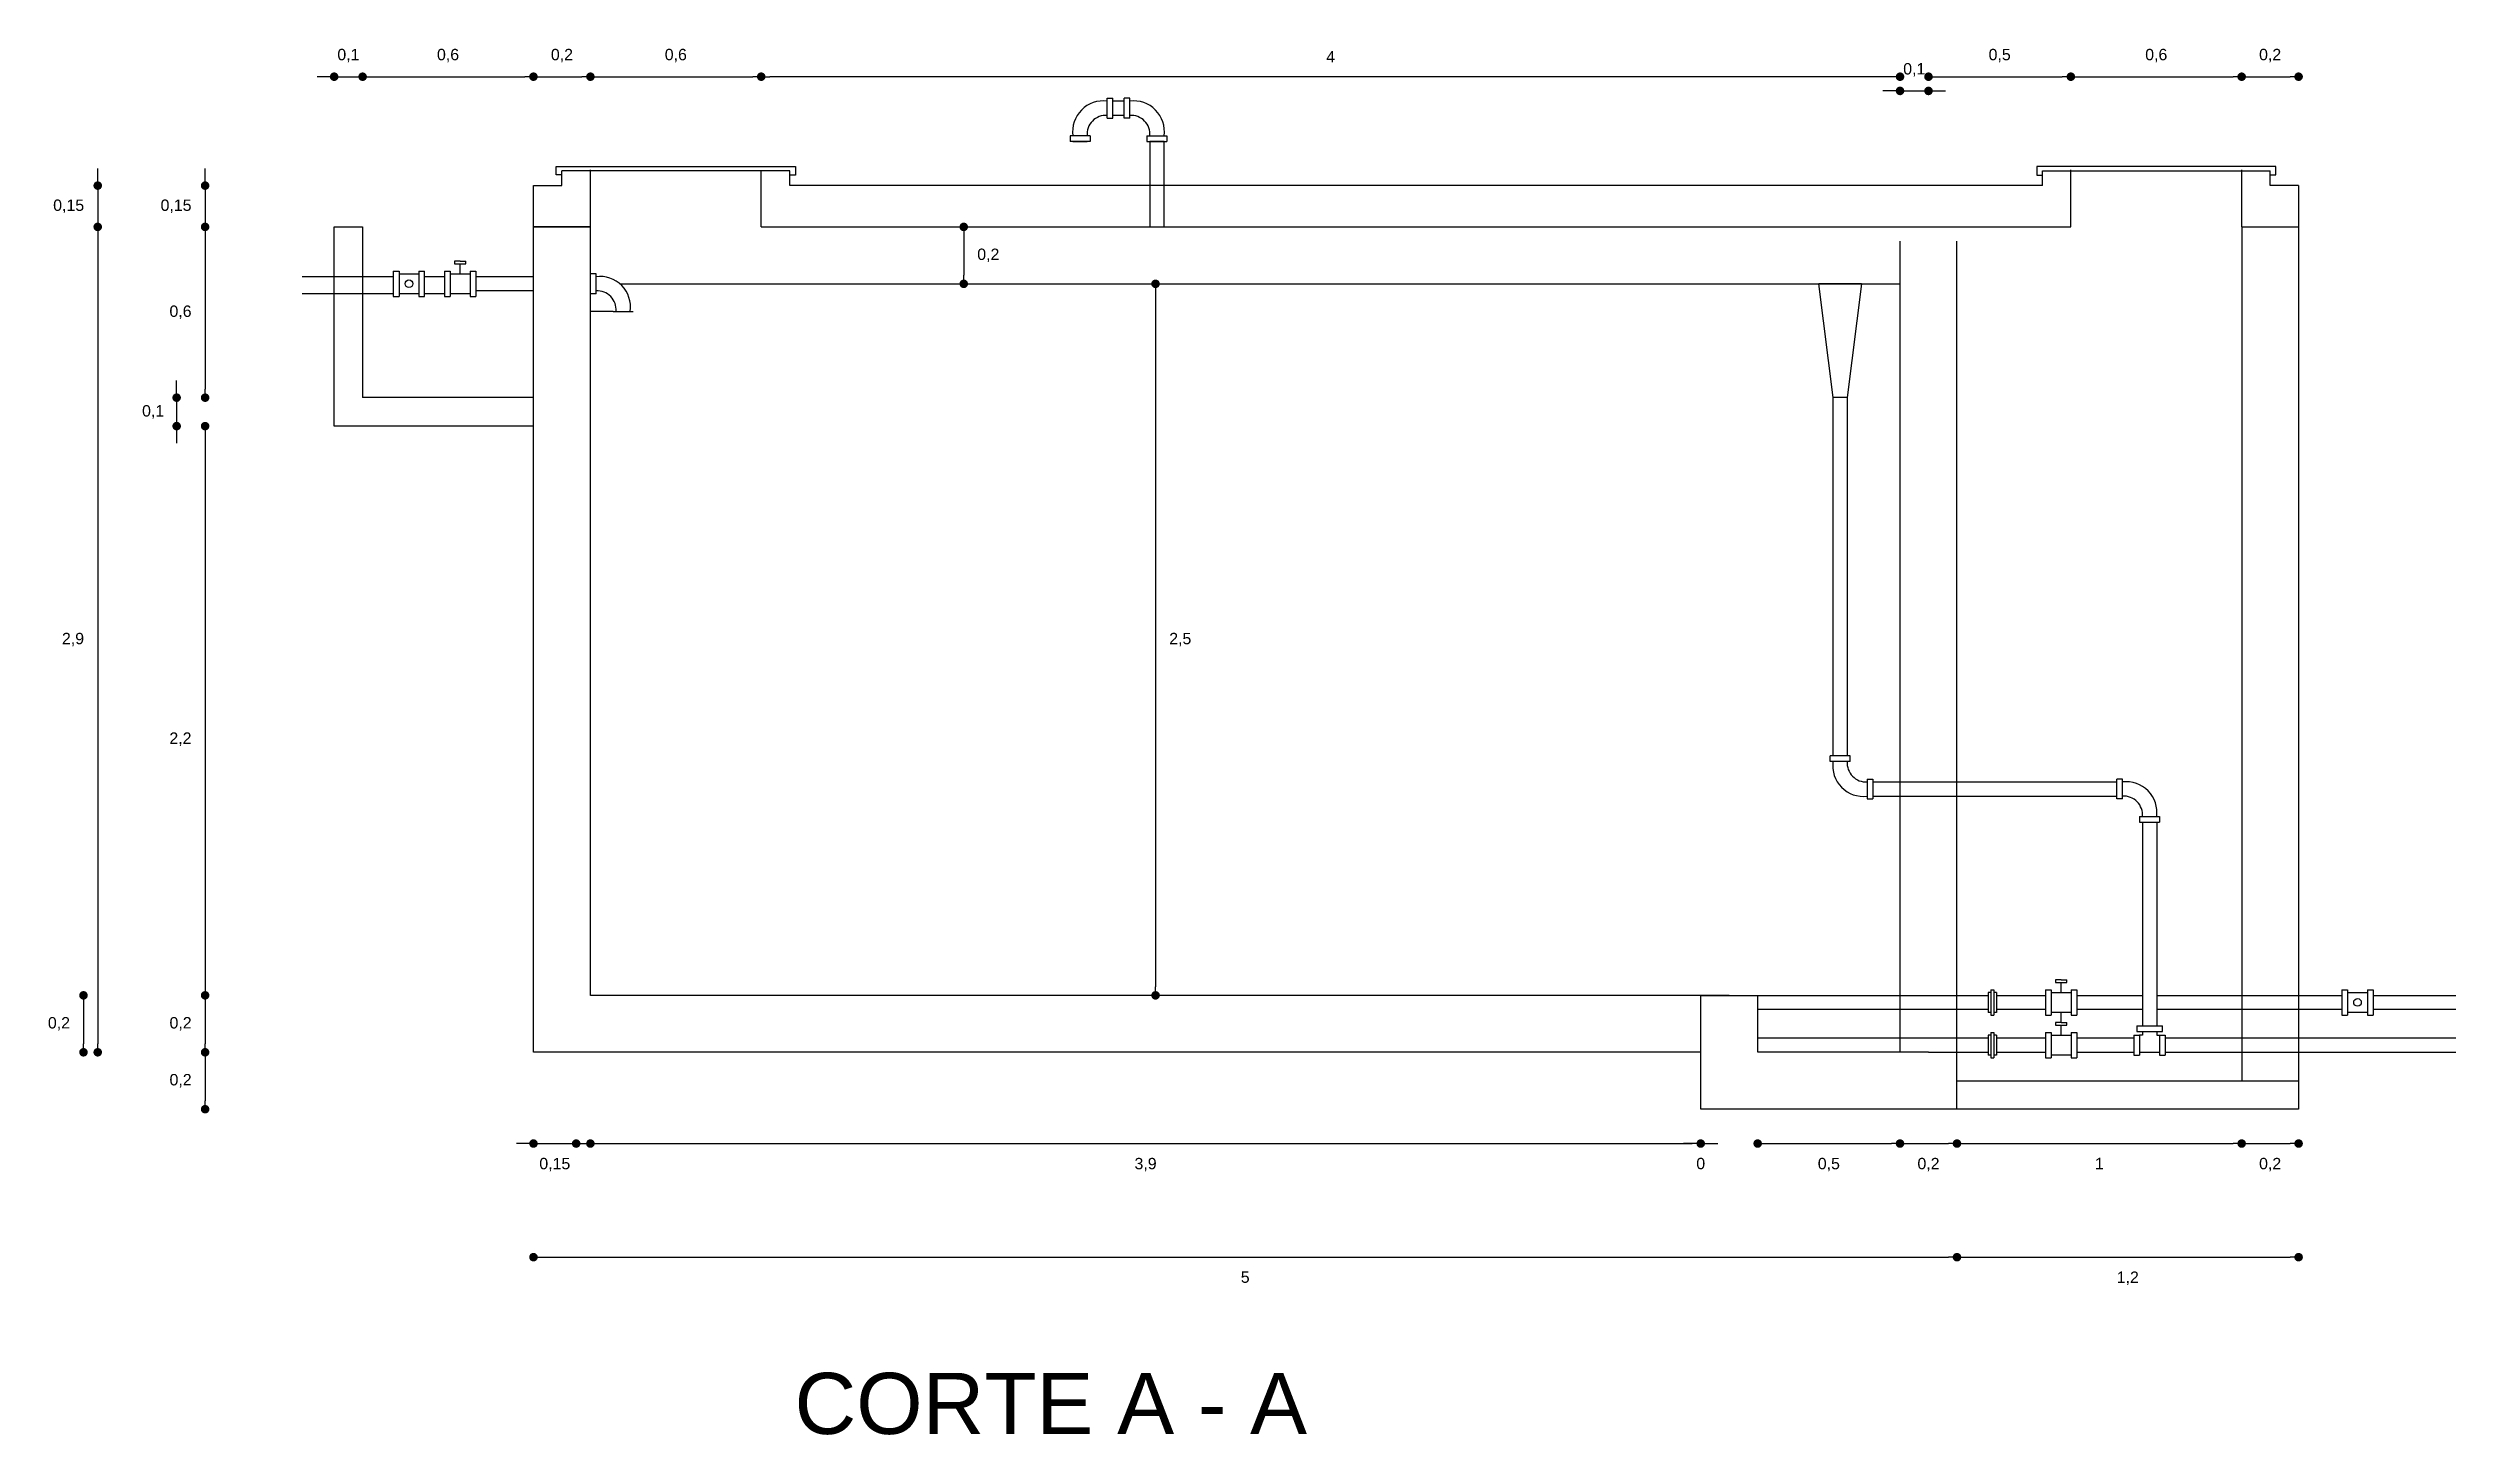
# Model space of a CAD drawing. Header units: metres. Extents: x 1704 to 4131, y 3282 to 4241.
# Drawn here: x 1884.92 to 1893.38, y 4223.12 to 4228 of the extents above; entities that cross this region are included whole.
import ezdxf

# ---------------------------------------------------------------- set-up
doc = ezdxf.new("R2010")
doc.units = ezdxf.units.M
doc.linetypes.add('ACAD_ISO02W100', pattern=[15, 12, -3])
doc.layers.add('Cotas', color=7, linetype='Continuous')
doc.layers.add('Dibujo', color=7, linetype='Continuous')
doc.styles.get("Standard").update_dxf_attribs({"font": 'arial.ttf'})
doc.dimstyles.new('Vero', dxfattribs={"dimtxt": 0.04, "dimasz": 0.03, "dimexe": 1.25, "dimexo": 0.625, "dimgap": 0.05, "dimtad": 2, "dimtih": 1, "dimtoh": 1, "dimtxsty": 'Standard', "dimblk": 'DOT', "dimcen": 0, "dimse1": 1, "dimse2": 1, "dimadec": 0, "dimazin": 0, "dimtfac": 1, "dimtix": 1, "dimtmove": 0, "dimatfit": 2, "dimfxl": 1, "dimarcsym": 2})

msp = doc.modelspace()

# ---------------------------------------------------------------- texts
at = {"layer": 'Dibujo', "linetype": 'ACAD_ISO02W100'}
msp.add_text('CORTE A - A', height=0.214783, dxfattribs=at).set_placement((1887.5411, 4223.1279))

# ---------------------------------------------------------------- blocks, each defined once
blk = doc.blocks.new('_Dot')
at = {"color": 0, "linetype": 'ByBlock', "lineweight": -2}
blk.add_line((-0.5, 0), (-1, 0), dxfattribs=at)
at = {"color": 0, "linetype": 'ByBlock', "const_width": 0.5}
blk.add_lwpolyline([(-0.25, 0, 1), (0.25, 0, 1)], format="xyb", close=True, dxfattribs=at)
blk = doc.blocks.new('*D255')
at = {"layer": 'Cotas', "color": 0, "linetype": 'ByBlock', "lineweight": -2, "transparency": 16777216}
for p, q in [((1885.8942, 4227.8967), (1885.8642, 4227.8967)), ((1885.9242, 4227.8967), (1886.0242, 4227.8967)), ((1886.0542, 4227.8967), (1886.0842, 4227.8967))]:
    blk.add_line(p, q, dxfattribs=at)
at = {"layer": 'Defpoints', "color": 0, "linetype": 'ByBlock', "transparency": 16777216}
for p in [(1886.0242, 4227.8967), (1885.9242, 4227.369), (1886.0242, 4227.369)]:
    blk.add_point(p, dxfattribs=at)
at = {"layer": 'Cotas', "color": 0, "linetype": 'ByBlock', "lineweight": -2, "transparency": 16777216, "xscale": 0.03, "yscale": 0.03, "zscale": 0.03}
blk.add_blockref('_Dot', (1885.9242, 4227.8967), dxfattribs=at)
at = {"layer": 'Cotas', "color": 0, "linetype": 'ByBlock', "lineweight": -2, "transparency": 16777216, "xscale": 0.03, "yscale": 0.03, "zscale": 0.03, "rotation": 180}
blk.add_blockref('_Dot', (1886.0242, 4227.8967), dxfattribs=at)
at = {"layer": 'Cotas', "color": 0, "linetype": 'ByBlock', "transparency": 16777216, "insert": (1885.9742, 4227.9708), "char_height": 0.04, "attachment_point": 5}
blk.add_mtext('0,1', dxfattribs=at)
blk = doc.blocks.new('*D256')
at = {"layer": 'Cotas', "color": 0, "linetype": 'ByBlock', "lineweight": -2, "transparency": 16777216}
blk.add_line((1886.0542, 4227.8967), (1886.5942, 4227.8967), dxfattribs=at)
at = {"layer": 'Defpoints', "color": 0, "linetype": 'ByBlock', "transparency": 16777216}
for p in [(1886.6242, 4227.8967), (1886.0242, 4226.769), (1886.6242, 4226.769)]:
    blk.add_point(p, dxfattribs=at)
at = {"layer": 'Cotas', "color": 0, "linetype": 'ByBlock', "lineweight": -2, "transparency": 16777216, "xscale": 0.03, "yscale": 0.03, "zscale": 0.03, "rotation": 180}
blk.add_blockref('_Dot', (1886.0242, 4227.8967), dxfattribs=at)
at = {"layer": 'Cotas', "color": 0, "linetype": 'ByBlock', "lineweight": -2, "transparency": 16777216, "xscale": 0.03, "yscale": 0.03, "zscale": 0.03}
blk.add_blockref('_Dot', (1886.6242, 4227.8967), dxfattribs=at)
at = {"layer": 'Cotas', "color": 0, "linetype": 'ByBlock', "transparency": 16777216, "insert": (1886.3242, 4227.9708), "char_height": 0.04, "attachment_point": 5}
blk.add_mtext('0,6', dxfattribs=at)
blk = doc.blocks.new('*D257')
at = {"layer": 'Cotas', "color": 0, "linetype": 'ByBlock', "lineweight": -2, "transparency": 16777216}
blk.add_line((1886.6542, 4227.8967), (1886.7942, 4227.8967), dxfattribs=at)
at = {"layer": 'Defpoints', "color": 0, "linetype": 'ByBlock', "transparency": 16777216}
for p in [(1886.8242, 4227.8967), (1886.6242, 4227.369), (1886.8242, 4227.369)]:
    blk.add_point(p, dxfattribs=at)
at = {"layer": 'Cotas', "color": 0, "linetype": 'ByBlock', "lineweight": -2, "transparency": 16777216, "xscale": 0.03, "yscale": 0.03, "zscale": 0.03, "rotation": 180}
blk.add_blockref('_Dot', (1886.6242, 4227.8967), dxfattribs=at)
at = {"layer": 'Cotas', "color": 0, "linetype": 'ByBlock', "lineweight": -2, "transparency": 16777216, "xscale": 0.03, "yscale": 0.03, "zscale": 0.03}
blk.add_blockref('_Dot', (1886.8242, 4227.8967), dxfattribs=at)
at = {"layer": 'Cotas', "color": 0, "linetype": 'ByBlock', "transparency": 16777216, "insert": (1886.7242, 4227.9708), "char_height": 0.04, "attachment_point": 5}
blk.add_mtext('0,2', dxfattribs=at)
blk = doc.blocks.new('*D258')
at = {"layer": 'Cotas', "color": 0, "linetype": 'ByBlock', "lineweight": -2, "transparency": 16777216}
blk.add_line((1886.8542, 4227.8967), (1887.3942, 4227.8967), dxfattribs=at)
at = {"layer": 'Defpoints', "color": 0, "linetype": 'ByBlock', "transparency": 16777216}
for p in [(1887.4242, 4227.8967), (1886.8242, 4227.369), (1887.4242, 4227.369)]:
    blk.add_point(p, dxfattribs=at)
at = {"layer": 'Cotas', "color": 0, "linetype": 'ByBlock', "lineweight": -2, "transparency": 16777216, "xscale": 0.03, "yscale": 0.03, "zscale": 0.03, "rotation": 180}
blk.add_blockref('_Dot', (1886.8242, 4227.8967), dxfattribs=at)
at = {"layer": 'Cotas', "color": 0, "linetype": 'ByBlock', "lineweight": -2, "transparency": 16777216, "xscale": 0.03, "yscale": 0.03, "zscale": 0.03}
blk.add_blockref('_Dot', (1887.4242, 4227.8967), dxfattribs=at)
at = {"layer": 'Cotas', "color": 0, "linetype": 'ByBlock', "transparency": 16777216, "insert": (1887.1242, 4227.9708), "char_height": 0.04, "attachment_point": 5}
blk.add_mtext('0,6', dxfattribs=at)
blk = doc.blocks.new('*D259')
at = {"layer": 'Cotas', "color": 0, "linetype": 'ByBlock', "lineweight": -2, "transparency": 16777216}
blk.add_line((1891.3942, 4227.8967), (1887.4542, 4227.8967), dxfattribs=at)
at = {"layer": 'Defpoints', "color": 0, "linetype": 'ByBlock', "transparency": 16777216}
for p in [(1887.4242, 4227.8967), (1887.4242, 4227.369), (1891.4242, 4227.169)]:
    blk.add_point(p, dxfattribs=at)
at = {"layer": 'Cotas', "color": 0, "linetype": 'ByBlock', "lineweight": -2, "transparency": 16777216, "xscale": 0.03, "yscale": 0.03, "zscale": 0.03, "rotation": 180}
blk.add_blockref('_Dot', (1887.4242, 4227.8967), dxfattribs=at)
at = {"layer": 'Cotas', "color": 0, "linetype": 'ByBlock', "lineweight": -2, "transparency": 16777216, "xscale": 0.03, "yscale": 0.03, "zscale": 0.03}
blk.add_blockref('_Dot', (1891.4242, 4227.8967), dxfattribs=at)
at = {"layer": 'Cotas', "color": 0, "linetype": 'ByBlock', "transparency": 16777216, "insert": (1889.4242, 4227.9667), "char_height": 0.04, "attachment_point": 5}
blk.add_mtext('4', dxfattribs=at)
blk = doc.blocks.new('*D260')
at = {"layer": 'Cotas', "color": 0, "linetype": 'ByBlock', "lineweight": -2, "transparency": 16777216}
for p, q in [((1891.3942, 4227.8467), (1891.3642, 4227.8467)), ((1891.4242, 4227.8467), (1891.5242, 4227.8467)), ((1891.5542, 4227.8467), (1891.5842, 4227.8467))]:
    blk.add_line(p, q, dxfattribs=at)
at = {"layer": 'Defpoints', "color": 0, "linetype": 'ByBlock', "transparency": 16777216}
for p in [(1891.5242, 4227.8467), (1891.4242, 4227.319), (1891.5242, 4227.319)]:
    blk.add_point(p, dxfattribs=at)
at = {"layer": 'Cotas', "color": 0, "linetype": 'ByBlock', "lineweight": -2, "transparency": 16777216, "xscale": 0.03, "yscale": 0.03, "zscale": 0.03}
blk.add_blockref('_Dot', (1891.4242, 4227.8467), dxfattribs=at)
at = {"layer": 'Cotas', "color": 0, "linetype": 'ByBlock', "lineweight": -2, "transparency": 16777216, "xscale": 0.03, "yscale": 0.03, "zscale": 0.03, "rotation": 180}
blk.add_blockref('_Dot', (1891.5242, 4227.8467), dxfattribs=at)
at = {"layer": 'Cotas', "color": 0, "linetype": 'ByBlock', "transparency": 16777216, "insert": (1891.4742, 4227.9208), "char_height": 0.04, "attachment_point": 5}
blk.add_mtext('0,1', dxfattribs=at)
blk = doc.blocks.new('*D261')
at = {"layer": 'Cotas', "color": 0, "linetype": 'ByBlock', "lineweight": -2, "transparency": 16777216}
blk.add_line((1891.5542, 4227.8967), (1891.9942, 4227.8967), dxfattribs=at)
at = {"layer": 'Defpoints', "color": 0, "linetype": 'ByBlock', "transparency": 16777216}
for p in [(1892.0242, 4227.8967), (1892.0242, 4227.369), (1891.5242, 4227.319)]:
    blk.add_point(p, dxfattribs=at)
at = {"layer": 'Cotas', "color": 0, "linetype": 'ByBlock', "lineweight": -2, "transparency": 16777216, "xscale": 0.03, "yscale": 0.03, "zscale": 0.03, "rotation": 180}
blk.add_blockref('_Dot', (1891.5242, 4227.8967), dxfattribs=at)
at = {"layer": 'Cotas', "color": 0, "linetype": 'ByBlock', "lineweight": -2, "transparency": 16777216, "xscale": 0.03, "yscale": 0.03, "zscale": 0.03}
blk.add_blockref('_Dot', (1892.0242, 4227.8967), dxfattribs=at)
at = {"layer": 'Cotas', "color": 0, "linetype": 'ByBlock', "transparency": 16777216, "insert": (1891.7742, 4227.9708), "char_height": 0.04, "attachment_point": 5}
blk.add_mtext('0,5', dxfattribs=at)
blk = doc.blocks.new('*D262')
at = {"layer": 'Cotas', "color": 0, "linetype": 'ByBlock', "lineweight": -2, "transparency": 16777216}
blk.add_line((1892.0542, 4227.8967), (1892.5942, 4227.8967), dxfattribs=at)
at = {"layer": 'Defpoints', "color": 0, "linetype": 'ByBlock', "transparency": 16777216}
for p in [(1892.6242, 4227.8967), (1892.0242, 4227.569), (1892.6242, 4227.5658)]:
    blk.add_point(p, dxfattribs=at)
at = {"layer": 'Cotas', "color": 0, "linetype": 'ByBlock', "lineweight": -2, "transparency": 16777216, "xscale": 0.03, "yscale": 0.03, "zscale": 0.03, "rotation": 180}
blk.add_blockref('_Dot', (1892.0242, 4227.8967), dxfattribs=at)
at = {"layer": 'Cotas', "color": 0, "linetype": 'ByBlock', "lineweight": -2, "transparency": 16777216, "xscale": 0.03, "yscale": 0.03, "zscale": 0.03}
blk.add_blockref('_Dot', (1892.6242, 4227.8967), dxfattribs=at)
at = {"layer": 'Cotas', "color": 0, "linetype": 'ByBlock', "transparency": 16777216, "insert": (1892.3242, 4227.9708), "char_height": 0.04, "attachment_point": 5}
blk.add_mtext('0,6', dxfattribs=at)
blk = doc.blocks.new('*D263')
at = {"layer": 'Cotas', "color": 0, "linetype": 'ByBlock', "lineweight": -2, "transparency": 16777216}
blk.add_line((1892.6542, 4227.8967), (1892.7942, 4227.8967), dxfattribs=at)
at = {"layer": 'Defpoints', "color": 0, "linetype": 'ByBlock', "transparency": 16777216}
for p in [(1892.8242, 4227.8967), (1892.6242, 4227.369), (1892.8242, 4227.369)]:
    blk.add_point(p, dxfattribs=at)
at = {"layer": 'Cotas', "color": 0, "linetype": 'ByBlock', "lineweight": -2, "transparency": 16777216, "xscale": 0.03, "yscale": 0.03, "zscale": 0.03, "rotation": 180}
blk.add_blockref('_Dot', (1892.6242, 4227.8967), dxfattribs=at)
at = {"layer": 'Cotas', "color": 0, "linetype": 'ByBlock', "lineweight": -2, "transparency": 16777216, "xscale": 0.03, "yscale": 0.03, "zscale": 0.03}
blk.add_blockref('_Dot', (1892.8242, 4227.8967), dxfattribs=at)
at = {"layer": 'Cotas', "color": 0, "linetype": 'ByBlock', "transparency": 16777216, "insert": (1892.7242, 4227.9708), "char_height": 0.04, "attachment_point": 5}
blk.add_mtext('0,2', dxfattribs=at)
blk = doc.blocks.new('*D264')
at = {"layer": 'Cotas', "color": 0, "linetype": 'ByBlock', "lineweight": -2, "transparency": 16777216}
blk.add_line((1888.1356, 4227.339), (1888.1356, 4227.199), dxfattribs=at)
at = {"layer": 'Defpoints', "color": 0, "linetype": 'ByBlock', "transparency": 16777216}
for p in [(1887.4242, 4227.369), (1886.9276, 4227.169), (1888.1356, 4227.169)]:
    blk.add_point(p, dxfattribs=at)
at = {"layer": 'Cotas', "color": 0, "linetype": 'ByBlock', "lineweight": -2, "transparency": 16777216, "xscale": 0.03, "yscale": 0.03, "zscale": 0.03}
for p, rotation in [((1888.1356, 4227.369), 90), ((1888.1356, 4227.169), 270)]:
    blk.add_blockref('_Dot', p, dxfattribs=dict(at, rotation=rotation))
at = {"layer": 'Cotas', "color": 0, "linetype": 'ByBlock', "transparency": 16777216, "insert": (1888.2218, 4227.269), "char_height": 0.04, "attachment_point": 5}
blk.add_mtext('0,2', dxfattribs=at)
blk = doc.blocks.new('*D265')
at = {"layer": 'Cotas', "color": 0, "linetype": 'ByBlock', "lineweight": -2, "transparency": 16777216}
blk.add_line((1888.8092, 4227.139), (1888.8092, 4224.699), dxfattribs=at)
at = {"layer": 'Defpoints', "color": 0, "linetype": 'ByBlock', "transparency": 16777216}
for p in [(1888.1431, 4227.169), (1888.8092, 4224.669), (1888.8242, 4224.669)]:
    blk.add_point(p, dxfattribs=at)
at = {"layer": 'Cotas', "color": 0, "linetype": 'ByBlock', "lineweight": -2, "transparency": 16777216, "xscale": 0.03, "yscale": 0.03, "zscale": 0.03}
for p, rotation in [((1888.8092, 4227.169), 90), ((1888.8092, 4224.669), 270)]:
    blk.add_blockref('_Dot', p, dxfattribs=dict(at, rotation=rotation))
at = {"layer": 'Cotas', "color": 0, "linetype": 'ByBlock', "transparency": 16777216, "insert": (1888.8961, 4225.919), "char_height": 0.04, "attachment_point": 5}
blk.add_mtext('2,5', dxfattribs=at)
blk = doc.blocks.new('*D266')
at = {"layer": 'Cotas', "color": 0, "linetype": 'ByBlock', "lineweight": -2, "transparency": 16777216}
for p, q in [((1885.4709, 4227.544), (1885.4709, 4227.574)), ((1885.4709, 4227.514), (1885.4709, 4227.369)), ((1885.4709, 4227.339), (1885.4709, 4227.309))]:
    blk.add_line(p, q, dxfattribs=at)
at = {"layer": 'Defpoints', "color": 0, "linetype": 'ByBlock', "transparency": 16777216}
for p in [(1886.6242, 4227.514), (1885.4709, 4227.369), (1886.6242, 4227.369)]:
    blk.add_point(p, dxfattribs=at)
at = {"layer": 'Cotas', "color": 0, "linetype": 'ByBlock', "lineweight": -2, "transparency": 16777216, "xscale": 0.03, "yscale": 0.03, "zscale": 0.03}
for p, rotation in [((1885.4709, 4227.514), 270), ((1885.4709, 4227.369), 90)]:
    blk.add_blockref('_Dot', p, dxfattribs=dict(at, rotation=rotation))
at = {"layer": 'Cotas', "color": 0, "linetype": 'ByBlock', "transparency": 16777216, "insert": (1885.3688, 4227.4415), "char_height": 0.04, "attachment_point": 5}
blk.add_mtext('0,15', dxfattribs=at)
blk = doc.blocks.new('*D267')
at = {"layer": 'Cotas', "color": 0, "linetype": 'ByBlock', "lineweight": -2, "transparency": 16777216}
blk.add_line((1885.4709, 4227.339), (1885.4709, 4226.799), dxfattribs=at)
at = {"layer": 'Defpoints', "color": 0, "linetype": 'ByBlock', "transparency": 16777216}
for p in [(1886.0242, 4227.369), (1885.4709, 4226.769), (1886.0242, 4226.769)]:
    blk.add_point(p, dxfattribs=at)
at = {"layer": 'Cotas', "color": 0, "linetype": 'ByBlock', "lineweight": -2, "transparency": 16777216, "xscale": 0.03, "yscale": 0.03, "zscale": 0.03}
for p, rotation in [((1885.4709, 4227.369), 90), ((1885.4709, 4226.769), 270)]:
    blk.add_blockref('_Dot', p, dxfattribs=dict(at, rotation=rotation))
at = {"layer": 'Cotas', "color": 0, "linetype": 'ByBlock', "transparency": 16777216, "insert": (1885.3845, 4227.069), "char_height": 0.04, "attachment_point": 5}
blk.add_mtext('0,6', dxfattribs=at)
blk = doc.blocks.new('*D268')
at = {"layer": 'Cotas', "color": 0, "linetype": 'ByBlock', "lineweight": -2, "transparency": 16777216}
for p, q in [((1885.3709, 4226.799), (1885.3709, 4226.829)), ((1885.3709, 4226.769), (1885.3709, 4226.669)), ((1885.3709, 4226.639), (1885.3709, 4226.609))]:
    blk.add_line(p, q, dxfattribs=at)
at = {"layer": 'Defpoints', "color": 0, "linetype": 'ByBlock', "transparency": 16777216}
for p in [(1886.0242, 4226.769), (1885.3709, 4226.669), (1885.9242, 4226.669)]:
    blk.add_point(p, dxfattribs=at)
at = {"layer": 'Cotas', "color": 0, "linetype": 'ByBlock', "lineweight": -2, "transparency": 16777216, "xscale": 0.03, "yscale": 0.03, "zscale": 0.03}
for p, rotation in [((1885.3709, 4226.769), 270), ((1885.3709, 4226.669), 90)]:
    blk.add_blockref('_Dot', p, dxfattribs=dict(at, rotation=rotation))
at = {"layer": 'Cotas', "color": 0, "linetype": 'ByBlock', "transparency": 16777216, "insert": (1885.2883, 4226.719), "char_height": 0.04, "attachment_point": 5}
blk.add_mtext('0,1', dxfattribs=at)
blk = doc.blocks.new('*D269')
at = {"layer": 'Cotas', "color": 0, "linetype": 'ByBlock', "lineweight": -2, "transparency": 16777216}
blk.add_line((1885.4709, 4226.639), (1885.4709, 4224.499), dxfattribs=at)
at = {"layer": 'Defpoints', "color": 0, "linetype": 'ByBlock', "transparency": 16777216}
for p in [(1886.6242, 4226.669), (1885.4709, 4224.469), (1886.6242, 4224.469)]:
    blk.add_point(p, dxfattribs=at)
at = {"layer": 'Cotas', "color": 0, "linetype": 'ByBlock', "lineweight": -2, "transparency": 16777216, "xscale": 0.03, "yscale": 0.03, "zscale": 0.03}
for p, rotation in [((1885.4709, 4226.669), 90), ((1885.4709, 4224.469), 270)]:
    blk.add_blockref('_Dot', p, dxfattribs=dict(at, rotation=rotation))
at = {"layer": 'Cotas', "color": 0, "linetype": 'ByBlock', "transparency": 16777216, "insert": (1885.3843, 4225.569), "char_height": 0.04, "attachment_point": 5}
blk.add_mtext('2,2', dxfattribs=at)
blk = doc.blocks.new('*D270')
at = {"layer": 'Cotas', "color": 0, "linetype": 'ByBlock', "lineweight": -2, "transparency": 16777216}
blk.add_line((1885.4709, 4224.639), (1885.4709, 4224.499), dxfattribs=at)
at = {"layer": 'Defpoints', "color": 0, "linetype": 'ByBlock', "transparency": 16777216}
for p in [(1886.8242, 4224.669), (1885.4709, 4224.469), (1886.9242, 4224.469)]:
    blk.add_point(p, dxfattribs=at)
at = {"layer": 'Cotas', "color": 0, "linetype": 'ByBlock', "lineweight": -2, "transparency": 16777216, "xscale": 0.03, "yscale": 0.03, "zscale": 0.03}
for p, rotation in [((1885.4709, 4224.669), 90), ((1885.4709, 4224.469), 270)]:
    blk.add_blockref('_Dot', p, dxfattribs=dict(at, rotation=rotation))
at = {"layer": 'Cotas', "color": 0, "linetype": 'ByBlock', "transparency": 16777216, "insert": (1885.3847, 4224.569), "char_height": 0.04, "attachment_point": 5}
blk.add_mtext('0,2', dxfattribs=at)
blk = doc.blocks.new('*D271')
at = {"layer": 'Cotas', "color": 0, "linetype": 'ByBlock', "lineweight": -2, "transparency": 16777216}
for p, q in [((1886.5942, 4224.1483), (1886.5642, 4224.1483)), ((1886.6242, 4224.1483), (1886.7742, 4224.1483)), ((1886.8042, 4224.1483), (1886.8342, 4224.1483))]:
    blk.add_line(p, q, dxfattribs=at)
at = {"layer": 'Defpoints', "color": 0, "linetype": 'ByBlock', "transparency": 16777216}
for p in [(1886.6242, 4224.469), (1886.7742, 4224.469), (1886.7742, 4224.1483)]:
    blk.add_point(p, dxfattribs=at)
at = {"layer": 'Cotas', "color": 0, "linetype": 'ByBlock', "lineweight": -2, "transparency": 16777216, "xscale": 0.03, "yscale": 0.03, "zscale": 0.03}
blk.add_blockref('_Dot', (1886.6242, 4224.1483), dxfattribs=at)
at = {"layer": 'Cotas', "color": 0, "linetype": 'ByBlock', "lineweight": -2, "transparency": 16777216, "xscale": 0.03, "yscale": 0.03, "zscale": 0.03, "rotation": 180}
blk.add_blockref('_Dot', (1886.7742, 4224.1483), dxfattribs=at)
at = {"layer": 'Cotas', "color": 0, "linetype": 'ByBlock', "transparency": 16777216, "insert": (1886.6992, 4224.0743), "char_height": 0.04, "attachment_point": 5}
blk.add_mtext('0,15', dxfattribs=at)
blk = doc.blocks.new('*D272')
at = {"layer": 'Cotas', "color": 0, "linetype": 'ByBlock', "lineweight": -2, "transparency": 16777216}
blk.add_line((1886.8542, 4224.1483), (1890.6942, 4224.1483), dxfattribs=at)
at = {"layer": 'Defpoints', "color": 0, "linetype": 'ByBlock', "transparency": 16777216}
for p in [(1886.8242, 4224.669), (1890.7242, 4224.469), (1890.7242, 4224.1483)]:
    blk.add_point(p, dxfattribs=at)
at = {"layer": 'Cotas', "color": 0, "linetype": 'ByBlock', "lineweight": -2, "transparency": 16777216, "xscale": 0.03, "yscale": 0.03, "zscale": 0.03, "rotation": 180}
blk.add_blockref('_Dot', (1886.8242, 4224.1483), dxfattribs=at)
at = {"layer": 'Cotas', "color": 0, "linetype": 'ByBlock', "lineweight": -2, "transparency": 16777216, "xscale": 0.03, "yscale": 0.03, "zscale": 0.03}
blk.add_blockref('_Dot', (1890.7242, 4224.1483), dxfattribs=at)
at = {"layer": 'Cotas', "color": 0, "linetype": 'ByBlock', "transparency": 16777216, "insert": (1888.7742, 4224.0743), "char_height": 0.04, "attachment_point": 5}
blk.add_mtext('3,9', dxfattribs=at)
blk = doc.blocks.new('*D273')
at = {"layer": 'Cotas', "color": 0, "linetype": 'ByBlock', "lineweight": -2, "transparency": 16777216}
for p, q in [((1890.6942, 4224.1483), (1890.6642, 4224.1483)), ((1890.7542, 4224.1483), (1890.7842, 4224.1483))]:
    blk.add_line(p, q, dxfattribs=at)
at = {"layer": 'Defpoints', "color": 0, "linetype": 'ByBlock', "transparency": 16777216}
for p in [(1890.7242, 4224.269), (1890.7242, 4224.269), (1890.7242, 4224.1483)]:
    blk.add_point(p, dxfattribs=at)
at = {"layer": 'Cotas', "color": 0, "linetype": 'ByBlock', "lineweight": -2, "transparency": 16777216, "xscale": 0.03, "yscale": 0.03, "zscale": 0.03}
blk.add_blockref('_Dot', (1890.7242, 4224.1483), dxfattribs=at)
at = {"layer": 'Cotas', "color": 0, "linetype": 'ByBlock', "lineweight": -2, "transparency": 16777216, "xscale": 0.03, "yscale": 0.03, "zscale": 0.03, "rotation": 180}
blk.add_blockref('_Dot', (1890.7242, 4224.1483), dxfattribs=at)
at = {"layer": 'Cotas', "color": 0, "linetype": 'ByBlock', "transparency": 16777216, "insert": (1890.7242, 4224.0779), "char_height": 0.04, "attachment_point": 5}
blk.add_mtext('0', dxfattribs=at)
blk = doc.blocks.new('*D274')
at = {"layer": 'Cotas', "color": 0, "linetype": 'ByBlock', "lineweight": -2, "transparency": 16777216}
blk.add_line((1890.9542, 4224.1483), (1891.3942, 4224.1483), dxfattribs=at)
at = {"layer": 'Defpoints', "color": 0, "linetype": 'ByBlock', "transparency": 16777216}
for p in [(1890.9242, 4224.469), (1891.4242, 4224.469), (1891.4242, 4224.1483)]:
    blk.add_point(p, dxfattribs=at)
at = {"layer": 'Cotas', "color": 0, "linetype": 'ByBlock', "lineweight": -2, "transparency": 16777216, "xscale": 0.03, "yscale": 0.03, "zscale": 0.03, "rotation": 180}
blk.add_blockref('_Dot', (1890.9242, 4224.1483), dxfattribs=at)
at = {"layer": 'Cotas', "color": 0, "linetype": 'ByBlock', "lineweight": -2, "transparency": 16777216, "xscale": 0.03, "yscale": 0.03, "zscale": 0.03}
blk.add_blockref('_Dot', (1891.4242, 4224.1483), dxfattribs=at)
at = {"layer": 'Cotas', "color": 0, "linetype": 'ByBlock', "transparency": 16777216, "insert": (1891.1742, 4224.0743), "char_height": 0.04, "attachment_point": 5}
blk.add_mtext('0,5', dxfattribs=at)
blk = doc.blocks.new('*D275')
at = {"layer": 'Cotas', "color": 0, "linetype": 'ByBlock', "lineweight": -2, "transparency": 16777216}
blk.add_line((1891.4542, 4224.1483), (1891.5942, 4224.1483), dxfattribs=at)
at = {"layer": 'Defpoints', "color": 0, "linetype": 'ByBlock', "transparency": 16777216}
for p in [(1891.4242, 4224.669), (1891.6242, 4224.669), (1891.6242, 4224.1483)]:
    blk.add_point(p, dxfattribs=at)
at = {"layer": 'Cotas', "color": 0, "linetype": 'ByBlock', "lineweight": -2, "transparency": 16777216, "xscale": 0.03, "yscale": 0.03, "zscale": 0.03, "rotation": 180}
blk.add_blockref('_Dot', (1891.4242, 4224.1483), dxfattribs=at)
at = {"layer": 'Cotas', "color": 0, "linetype": 'ByBlock', "lineweight": -2, "transparency": 16777216, "xscale": 0.03, "yscale": 0.03, "zscale": 0.03}
blk.add_blockref('_Dot', (1891.6242, 4224.1483), dxfattribs=at)
at = {"layer": 'Cotas', "color": 0, "linetype": 'ByBlock', "transparency": 16777216, "insert": (1891.5242, 4224.0743), "char_height": 0.04, "attachment_point": 5}
blk.add_mtext('0,2', dxfattribs=at)
blk = doc.blocks.new('*D276')
at = {"layer": 'Cotas', "color": 0, "linetype": 'ByBlock', "lineweight": -2, "transparency": 16777216}
blk.add_line((1891.6542, 4224.1483), (1892.5942, 4224.1483), dxfattribs=at)
at = {"layer": 'Defpoints', "color": 0, "linetype": 'ByBlock', "transparency": 16777216}
for p in [(1891.6242, 4224.369), (1892.6242, 4224.369), (1892.6242, 4224.1483)]:
    blk.add_point(p, dxfattribs=at)
at = {"layer": 'Cotas', "color": 0, "linetype": 'ByBlock', "lineweight": -2, "transparency": 16777216, "xscale": 0.03, "yscale": 0.03, "zscale": 0.03, "rotation": 180}
blk.add_blockref('_Dot', (1891.6242, 4224.1483), dxfattribs=at)
at = {"layer": 'Cotas', "color": 0, "linetype": 'ByBlock', "lineweight": -2, "transparency": 16777216, "xscale": 0.03, "yscale": 0.03, "zscale": 0.03}
blk.add_blockref('_Dot', (1892.6242, 4224.1483), dxfattribs=at)
at = {"layer": 'Cotas', "color": 0, "linetype": 'ByBlock', "transparency": 16777216, "insert": (1892.1242, 4224.0782), "char_height": 0.04, "attachment_point": 5}
blk.add_mtext('1', dxfattribs=at)
blk = doc.blocks.new('*D277')
at = {"layer": 'Cotas', "color": 0, "linetype": 'ByBlock', "lineweight": -2, "transparency": 16777216}
blk.add_line((1892.6542, 4224.1483), (1892.7942, 4224.1483), dxfattribs=at)
at = {"layer": 'Defpoints', "color": 0, "linetype": 'ByBlock', "transparency": 16777216}
for p in [(1892.6242, 4224.369), (1892.8242, 4224.369), (1892.8242, 4224.1483)]:
    blk.add_point(p, dxfattribs=at)
at = {"layer": 'Cotas', "color": 0, "linetype": 'ByBlock', "lineweight": -2, "transparency": 16777216, "xscale": 0.03, "yscale": 0.03, "zscale": 0.03, "rotation": 180}
blk.add_blockref('_Dot', (1892.6242, 4224.1483), dxfattribs=at)
at = {"layer": 'Cotas', "color": 0, "linetype": 'ByBlock', "lineweight": -2, "transparency": 16777216, "xscale": 0.03, "yscale": 0.03, "zscale": 0.03}
blk.add_blockref('_Dot', (1892.8242, 4224.1483), dxfattribs=at)
at = {"layer": 'Cotas', "color": 0, "linetype": 'ByBlock', "transparency": 16777216, "insert": (1892.7242, 4224.0743), "char_height": 0.04, "attachment_point": 5}
blk.add_mtext('0,2', dxfattribs=at)
blk = doc.blocks.new('*D278')
at = {"layer": 'Cotas', "color": 0, "linetype": 'ByBlock', "lineweight": -2, "transparency": 16777216}
blk.add_line((1886.6542, 4223.7491), (1891.5942, 4223.7491), dxfattribs=at)
at = {"layer": 'Defpoints', "color": 0, "linetype": 'ByBlock', "transparency": 16777216}
for p in [(1886.6242, 4224.469), (1891.6242, 4224.269), (1891.6242, 4223.7491)]:
    blk.add_point(p, dxfattribs=at)
at = {"layer": 'Cotas', "color": 0, "linetype": 'ByBlock', "lineweight": -2, "transparency": 16777216, "xscale": 0.03, "yscale": 0.03, "zscale": 0.03, "rotation": 180}
blk.add_blockref('_Dot', (1886.6242, 4223.7491), dxfattribs=at)
at = {"layer": 'Cotas', "color": 0, "linetype": 'ByBlock', "lineweight": -2, "transparency": 16777216, "xscale": 0.03, "yscale": 0.03, "zscale": 0.03}
blk.add_blockref('_Dot', (1891.6242, 4223.7491), dxfattribs=at)
at = {"layer": 'Cotas', "color": 0, "linetype": 'ByBlock', "transparency": 16777216, "insert": (1889.1242, 4223.6788), "char_height": 0.04, "attachment_point": 5}
blk.add_mtext('5', dxfattribs=at)
blk = doc.blocks.new('*D279')
at = {"layer": 'Cotas', "color": 0, "linetype": 'ByBlock', "lineweight": -2, "transparency": 16777216}
blk.add_line((1891.6542, 4223.7491), (1892.7942, 4223.7491), dxfattribs=at)
at = {"layer": 'Defpoints', "color": 0, "linetype": 'ByBlock', "transparency": 16777216}
for p in [(1891.6242, 4224.269), (1892.8242, 4224.269), (1892.8242, 4223.7491)]:
    blk.add_point(p, dxfattribs=at)
at = {"layer": 'Cotas', "color": 0, "linetype": 'ByBlock', "lineweight": -2, "transparency": 16777216, "xscale": 0.03, "yscale": 0.03, "zscale": 0.03, "rotation": 180}
blk.add_blockref('_Dot', (1891.6242, 4223.7491), dxfattribs=at)
at = {"layer": 'Cotas', "color": 0, "linetype": 'ByBlock', "lineweight": -2, "transparency": 16777216, "xscale": 0.03, "yscale": 0.03, "zscale": 0.03}
blk.add_blockref('_Dot', (1892.8242, 4223.7491), dxfattribs=at)
at = {"layer": 'Cotas', "color": 0, "linetype": 'ByBlock', "transparency": 16777216, "insert": (1892.2242, 4223.6751), "char_height": 0.04, "attachment_point": 5}
blk.add_mtext('1,2', dxfattribs=at)
blk = doc.blocks.new('*D280')
at = {"layer": 'Cotas', "color": 0, "linetype": 'ByBlock', "lineweight": -2, "transparency": 16777216}
for p, q in [((1885.0937, 4227.544), (1885.0937, 4227.574)), ((1885.0937, 4227.514), (1885.0937, 4227.369)), ((1885.0937, 4227.339), (1885.0937, 4227.309))]:
    blk.add_line(p, q, dxfattribs=at)
at = {"layer": 'Defpoints', "color": 0, "linetype": 'ByBlock', "transparency": 16777216}
for p in [(1886.6242, 4227.514), (1885.0937, 4227.369), (1886.6242, 4227.369)]:
    blk.add_point(p, dxfattribs=at)
at = {"layer": 'Cotas', "color": 0, "linetype": 'ByBlock', "lineweight": -2, "transparency": 16777216, "xscale": 0.03, "yscale": 0.03, "zscale": 0.03}
for p, rotation in [((1885.0937, 4227.514), 270), ((1885.0937, 4227.369), 90)]:
    blk.add_blockref('_Dot', p, dxfattribs=dict(at, rotation=rotation))
at = {"layer": 'Cotas', "color": 0, "linetype": 'ByBlock', "transparency": 16777216, "insert": (1884.9916, 4227.4415), "char_height": 0.04, "attachment_point": 5}
blk.add_mtext('0,15', dxfattribs=at)
blk = doc.blocks.new('*D281')
at = {"layer": 'Cotas', "color": 0, "linetype": 'ByBlock', "lineweight": -2, "transparency": 16777216}
blk.add_line((1885.0937, 4227.339), (1885.0937, 4224.499), dxfattribs=at)
at = {"layer": 'Defpoints', "color": 0, "linetype": 'ByBlock', "transparency": 16777216}
for p in [(1886.6242, 4227.369), (1885.0937, 4224.469), (1886.6242, 4224.469)]:
    blk.add_point(p, dxfattribs=at)
at = {"layer": 'Cotas', "color": 0, "linetype": 'ByBlock', "lineweight": -2, "transparency": 16777216, "xscale": 0.03, "yscale": 0.03, "zscale": 0.03}
for p, rotation in [((1885.0937, 4227.369), 90), ((1885.0937, 4224.469), 270)]:
    blk.add_blockref('_Dot', p, dxfattribs=dict(at, rotation=rotation))
at = {"layer": 'Cotas', "color": 0, "linetype": 'ByBlock', "transparency": 16777216, "insert": (1885.0069, 4225.919), "char_height": 0.04, "attachment_point": 5}
blk.add_mtext('2,9', dxfattribs=at)
blk = doc.blocks.new('*D282')
at = {"layer": 'Cotas', "color": 0, "linetype": 'ByBlock', "lineweight": -2, "transparency": 16777216}
blk.add_line((1885.0437, 4224.639), (1885.0437, 4224.499), dxfattribs=at)
at = {"layer": 'Defpoints', "color": 0, "linetype": 'ByBlock', "transparency": 16777216}
for p in [(1886.8242, 4224.669), (1885.0437, 4224.469), (1886.7742, 4224.469)]:
    blk.add_point(p, dxfattribs=at)
at = {"layer": 'Cotas', "color": 0, "linetype": 'ByBlock', "lineweight": -2, "transparency": 16777216, "xscale": 0.03, "yscale": 0.03, "zscale": 0.03}
for p, rotation in [((1885.0437, 4224.669), 90), ((1885.0437, 4224.469), 270)]:
    blk.add_blockref('_Dot', p, dxfattribs=dict(at, rotation=rotation))
at = {"layer": 'Cotas', "color": 0, "linetype": 'ByBlock', "transparency": 16777216, "insert": (1884.9575, 4224.569), "char_height": 0.04, "attachment_point": 5}
blk.add_mtext('0,2', dxfattribs=at)
blk = doc.blocks.new('*D283')
at = {"layer": 'Cotas', "color": 0, "linetype": 'ByBlock', "lineweight": -2, "transparency": 16777216}
blk.add_line((1885.4709, 4224.439), (1885.4709, 4224.299), dxfattribs=at)
at = {"layer": 'Defpoints', "color": 0, "linetype": 'ByBlock', "transparency": 16777216}
for p in [(1890.7242, 4224.469), (1885.4709, 4224.269), (1890.7242, 4224.269)]:
    blk.add_point(p, dxfattribs=at)
at = {"layer": 'Cotas', "color": 0, "linetype": 'ByBlock', "lineweight": -2, "transparency": 16777216, "xscale": 0.03, "yscale": 0.03, "zscale": 0.03}
for p, rotation in [((1885.4709, 4224.469), 90), ((1885.4709, 4224.269), 270)]:
    blk.add_blockref('_Dot', p, dxfattribs=dict(at, rotation=rotation))
at = {"layer": 'Cotas', "color": 0, "linetype": 'ByBlock', "transparency": 16777216, "insert": (1885.3847, 4224.369), "char_height": 0.04, "attachment_point": 5}
blk.add_mtext('0,2', dxfattribs=at)

# ---------------------------------------------------------------- dimensions: what is measured, and where the dimension line sits
at = {"layer": 'Cotas', "color": 0, "linetype": 'ByBlock'}
for base, p1, p2, picture, middle in [((1886.0242, 4227.8967), (1885.9242, 4227.369), (1886.0242, 4227.369), '*D255', (1885.9742, 4227.9708)), ((1886.6242, 4227.8967), (1886.0242, 4226.769), (1886.6242, 4226.769), '*D256', (1886.3242, 4227.9708)), ((1886.8242, 4227.8967), (1886.6242, 4227.369), (1886.8242, 4227.369), '*D257', (1886.7242, 4227.9708)), ((1887.4242, 4227.8967), (1886.8242, 4227.369), (1887.4242, 4227.369), '*D258', (1887.1242, 4227.9708)), ((1887.4242, 4227.8967), (1891.4242, 4227.169), (1887.4242, 4227.369), '*D259', (1889.4242, 4227.9667)), ((1891.5242, 4227.8467), (1891.4242, 4227.319), (1891.5242, 4227.319), '*D260', (1891.4742, 4227.9208)), ((1892.0242, 4227.8967), (1891.5242, 4227.319), (1892.0242, 4227.369), '*D261', (1891.7742, 4227.9708)), ((1892.6242, 4227.8967), (1892.0242, 4227.569), (1892.6242, 4227.5658), '*D262', (1892.3242, 4227.9708)), ((1892.8242, 4227.8967), (1892.6242, 4227.369), (1892.8242, 4227.369), '*D263', (1892.7242, 4227.9708)), ((1890.7242, 4224.1483), (1886.8242, 4224.669), (1890.7242, 4224.469), '*D272', (1888.7742, 4224.0743)), ((1891.6242, 4224.1483), (1891.4242, 4224.669), (1891.6242, 4224.669), '*D275', (1891.5242, 4224.0743)), ((1886.7742, 4224.1483), (1886.6242, 4224.469), (1886.7742, 4224.469), '*D271', (1886.6992, 4224.0743)), ((1891.6242, 4223.7491), (1886.6242, 4224.469), (1891.6242, 4224.269), '*D278', (1889.1242, 4223.6788)), ((1891.4242, 4224.1483), (1890.9242, 4224.469), (1891.4242, 4224.469), '*D274', (1891.1742, 4224.0743)), ((1892.6242, 4224.1483), (1891.6242, 4224.369), (1892.6242, 4224.369), '*D276', (1892.1242, 4224.0782)), ((1892.8242, 4224.1483), (1892.6242, 4224.369), (1892.8242, 4224.369), '*D277', (1892.7242, 4224.0743)), ((1890.7241703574, 4224.148296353), (1890.7241703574, 4224.2689537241), (1890.7241703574, 4224.2689537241), '*D273', (1890.7241703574, 4224.0778734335)), ((1892.8242, 4223.7491), (1891.6242, 4224.269), (1892.8242, 4224.269), '*D279', (1892.2242, 4223.6751))]:
    dim = msp.add_linear_dim(base=base, p1=p1, p2=p2, dimstyle='Vero', dxfattribs=at)
    dim.commit()
    dim.dimension.update_dxf_attribs({"geometry": picture, "text_midpoint": middle})
for base, p1, p2, picture, middle in [((1885.0936690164, 4227.3689537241), (1886.6241703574, 4227.5139537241), (1886.6241703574, 4227.3689537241), '*D280', (1884.9915680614, 4227.4414537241)), ((1885.4708588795, 4227.3689537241), (1886.6241703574, 4227.5139537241), (1886.6241703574, 4227.3689537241), '*D266', (1885.3687579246, 4227.4414537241)), ((1885.0937, 4224.469), (1886.6242, 4227.369), (1886.6242, 4224.469), '*D281', (1885.0069, 4225.919)), ((1885.4709, 4226.769), (1886.0242, 4227.369), (1886.0242, 4226.769), '*D267', (1885.3845, 4227.069)), ((1888.1356, 4227.169), (1887.4242, 4227.369), (1886.9276, 4227.169), '*D264', (1888.2218, 4227.269)), ((1888.8092, 4224.669), (1888.1431, 4227.169), (1888.8242, 4224.669), '*D265', (1888.8961, 4225.919)), ((1885.3709, 4226.669), (1886.0242, 4226.769), (1885.9242, 4226.669), '*D268', (1885.2883, 4226.719)), ((1885.4709, 4224.469), (1886.6242, 4226.669), (1886.6242, 4224.469), '*D269', (1885.3843, 4225.569)), ((1885.0437, 4224.469), (1886.8242, 4224.669), (1886.7742, 4224.469), '*D282', (1884.9575, 4224.569)), ((1885.4709, 4224.469), (1886.8242, 4224.669), (1886.9242, 4224.469), '*D270', (1885.3847, 4224.569)), ((1885.4709, 4224.269), (1890.7242, 4224.469), (1890.7242, 4224.269), '*D283', (1885.3847, 4224.369))]:
    dim = msp.add_linear_dim(base=base, p1=p1, p2=p2, angle=90, dimstyle='Vero', dxfattribs=at)
    dim.commit()
    dim.dimension.update_dxf_attribs({"geometry": picture, "text_midpoint": middle})

# ---------------------------------------------------------------- linework, layer by layer
at = {"layer": 'Cotas', "color": 0, "linetype": 'ByBlock'}
msp.add_line((1890.7242, 4224.669), (1890.9242, 4224.669), dxfattribs=at)
at = {"layer": 'Dibujo', "color": 0, "linetype": 'ByBlock'}
for p, q in [((1888.6392, 4227.7507), (1888.6392, 4227.8207)), ((1888.6392, 4227.8207), (1888.6592, 4227.8207)), ((1888.6592, 4227.7507), (1888.6592, 4227.8207)), ((1888.6992, 4227.8107), (1888.6592, 4227.8107)), ((1888.6992, 4227.7507), (1888.6992, 4227.8207)), ((1888.7192, 4227.8207), (1888.6992, 4227.8207)), ((1888.7192, 4227.7507), (1888.7192, 4227.8207)), ((1888.5792, 4227.689), (1888.5092, 4227.689)), ((1888.5092, 4227.689), (1888.5092, 4227.669)), ((1888.5792, 4227.689), (1888.5792, 4227.669)), ((1888.6392, 4227.7507), (1888.6592, 4227.7507)), ((1888.6992, 4227.7607), (1888.6592, 4227.7607)), ((1888.7192, 4227.7507), (1888.6992, 4227.7507)), ((1888.7792, 4227.689), (1888.8492, 4227.689)), ((1888.7792, 4227.689), (1888.7792, 4227.669)), ((1888.8492, 4227.689), (1888.8492, 4227.669)), ((1888.5792, 4227.669), (1888.5092, 4227.669)), ((1888.5192, 4227.669), (1888.5692, 4227.669)), ((1888.7792, 4227.669), (1888.8492, 4227.669)), ((1888.8392, 4227.669), (1888.7892, 4227.669)), ((1888.7892, 4227.669), (1888.7892, 4227.369)), ((1888.8392, 4227.369), (1888.8392, 4227.669)), ((1886.7042, 4227.5524), (1886.7042, 4227.5807)), ((1886.7042, 4227.5807), (1886.7256, 4227.5807)), ((1886.7242, 4227.5524), (1886.7042, 4227.5524)), ((1886.7242, 4227.514), (1886.7242, 4227.5658)), ((1887.5242, 4227.5658), (1886.7242, 4227.5658)), ((1886.7256, 4227.5807), (1887.5442, 4227.5807)), ((1886.8242, 4227.369), (1886.8242, 4227.569)), ((1887.4242, 4227.369), (1887.4242, 4227.5658)), ((1887.5242, 4227.5507), (1887.5242, 4227.5658)), ((1887.5242, 4227.514), (1887.5242, 4227.5658)), ((1887.5442, 4227.5507), (1887.5242, 4227.5507)), ((1887.5442, 4227.5807), (1887.5442, 4227.5507)), ((1892.7227, 4227.5807), (1891.9042, 4227.5807)), ((1891.9042, 4227.5807), (1891.9042, 4227.5507)), ((1891.9042, 4227.5507), (1891.9242, 4227.5507)), ((1891.9242, 4227.5507), (1891.9242, 4227.5658)), ((1891.9242, 4227.514), (1891.9242, 4227.5658)), ((1891.9242, 4227.5658), (1892.7242, 4227.5658)), ((1892.0242, 4227.369), (1892.0242, 4227.569)), ((1892.6242, 4227.369), (1892.6242, 4227.569)), ((1892.7442, 4227.5807), (1892.7227, 4227.5807)), ((1892.7242, 4227.514), (1892.7242, 4227.5658)), ((1892.7242, 4227.5524), (1892.7442, 4227.5524)), ((1892.7442, 4227.5724), (1892.7442, 4227.5807)), ((1892.7442, 4227.5524), (1892.7442, 4227.5724)), ((1886.6242, 4224.469), (1886.6242, 4227.514)), ((1886.6242, 4227.514), (1886.7242, 4227.514)), ((1886.6599, 4227.514), (1886.7242, 4227.514)), ((1891.9242, 4227.514), (1887.5242, 4227.514)), ((1892.8242, 4227.514), (1892.7242, 4227.514)), ((1892.8242, 4227.514), (1892.8242, 4224.269)), ((1892.8242, 4227.514), (1892.8242, 4224.269)), ((1885.9242, 4226.669), (1885.9242, 4227.369)), ((1885.9242, 4227.369), (1886.0242, 4227.369)), ((1886.0242, 4227.369), (1886.0242, 4226.769)), ((1886.6242, 4227.369), (1886.8242, 4227.369)), ((1886.8242, 4227.369), (1886.6242, 4227.369)), ((1886.8242, 4227.369), (1886.6599, 4227.369)), ((1886.8242, 4224.669), (1886.8242, 4227.369)), ((1887.4242, 4227.369), (1892.0242, 4227.369)), ((1892.6242, 4227.369), (1892.6242, 4224.369)), ((1892.6242, 4227.369), (1892.8242, 4227.369)), ((1891.4242, 4224.469), (1891.4242, 4227.319)), ((1891.6242, 4224.269), (1891.6242, 4227.319)), ((1886.132, 4227.194), (1885.8113, 4227.194)), ((1886.132, 4227.214), (1886.132, 4227.124)), ((1886.132, 4227.214), (1886.132, 4227.124)), ((1886.132, 4227.214), (1886.152, 4227.214)), ((1886.152, 4227.214), (1886.152, 4227.124)), ((1886.152, 4227.204), (1886.152, 4227.144)), ((1886.152, 4227.204), (1886.222, 4227.204)), ((1886.222, 4227.214), (1886.222, 4227.124)), ((1886.222, 4227.214), (1886.242, 4227.214)), ((1886.222, 4227.204), (1886.222, 4227.144)), ((1886.242, 4227.124), (1886.242, 4227.214)), ((1886.312, 4227.194), (1886.242, 4227.194)), ((1886.312, 4227.214), (1886.312, 4227.124)), ((1886.312, 4227.214), (1886.332, 4227.214)), ((1886.312, 4227.214), (1886.312, 4227.124)), ((1886.332, 4227.214), (1886.332, 4227.124)), ((1886.332, 4227.204), (1886.332, 4227.144)), ((1886.332, 4227.204), (1886.402, 4227.204)), ((1886.367, 4227.249), (1886.347, 4227.249)), ((1886.347, 4227.249), (1886.347, 4227.239)), ((1886.347, 4227.239), (1886.387, 4227.239)), ((1886.367, 4227.249), (1886.387, 4227.249)), ((1886.367, 4227.204), (1886.367, 4227.239)), ((1886.387, 4227.239), (1886.387, 4227.249)), ((1886.402, 4227.214), (1886.402, 4227.124)), ((1886.402, 4227.214), (1886.422, 4227.214)), ((1886.402, 4227.204), (1886.402, 4227.144)), ((1886.422, 4227.214), (1886.422, 4227.124)), ((1886.6242, 4227.194), (1886.422, 4227.194)), ((1886.8242, 4227.134), (1886.8242, 4227.204)), ((1886.8442, 4227.204), (1886.8242, 4227.204)), ((1886.8442, 4227.134), (1886.8442, 4227.204)), ((1886.132, 4227.134), (1885.8113, 4227.134)), ((1886.132, 4227.124), (1886.152, 4227.124)), ((1886.222, 4227.134), (1886.152, 4227.134)), ((1886.222, 4227.124), (1886.242, 4227.124)), ((1886.312, 4227.134), (1886.242, 4227.134)), ((1886.312, 4227.124), (1886.332, 4227.124)), ((1886.402, 4227.134), (1886.332, 4227.134)), ((1886.402, 4227.124), (1886.422, 4227.124)), ((1886.6242, 4227.144), (1886.422, 4227.144)), ((1886.8442, 4227.134), (1886.8242, 4227.134)), ((1886.9276, 4227.169), (1891.4242, 4227.169)), ((1891.2888, 4227.169), (1891.1388, 4227.169)), ((1891.1888, 4226.769), (1891.1388, 4227.169)), ((1891.2888, 4227.169), (1891.2388, 4226.769)), ((1886.9042, 4227.0722), (1886.8242, 4227.0722)), ((1886.9042, 4227.0722), (1886.9742, 4227.0722)), ((1886.6242, 4226.769), (1886.0242, 4226.769)), ((1886.6242, 4226.769), (1886.4599, 4226.769)), ((1891.2388, 4226.769), (1891.1888, 4226.769)), ((1891.1888, 4225.5107), (1891.1888, 4226.769)), ((1891.2388, 4226.769), (1891.2388, 4225.5107)), ((1886.6242, 4226.669), (1885.9242, 4226.669)), ((1886.6242, 4226.669), (1886.4599, 4226.669)), ((1891.2488, 4225.5107), (1891.1788, 4225.5107)), ((1891.1788, 4225.4907), (1891.1788, 4225.5107)), ((1891.2488, 4225.4907), (1891.1788, 4225.4907)), ((1891.2388, 4225.4907), (1891.2388, 4225.4793)), ((1891.2488, 4225.4907), (1891.2488, 4225.5107)), ((1891.3088, 4225.429), (1891.3088, 4225.359)), ((1891.3088, 4225.429), (1891.3288, 4225.429)), ((1891.3288, 4225.429), (1891.3288, 4225.359)), ((1891.3288, 4225.419), (1892.1857, 4225.419)), ((1892.1857, 4225.359), (1892.1857, 4225.429)), ((1892.2057, 4225.429), (1892.1857, 4225.429)), ((1892.2057, 4225.359), (1892.2057, 4225.429)), ((1891.3088, 4225.359), (1891.3288, 4225.359)), ((1891.3288, 4225.369), (1892.1857, 4225.369)), ((1892.2057, 4225.359), (1892.1857, 4225.359)), ((1892.2657, 4225.2972), (1892.3357, 4225.2972)), ((1892.2657, 4225.2972), (1892.2657, 4225.2772)), ((1892.2657, 4225.2772), (1892.3357, 4225.2772)), ((1892.2757, 4225.2772), (1892.2757, 4224.5615)), ((1892.3257, 4225.2772), (1892.3257, 4224.5615)), ((1892.3357, 4225.2972), (1892.3357, 4225.2772)), ((1890.8242, 4224.669), (1886.8242, 4224.669)), ((1890.7242, 4224.469), (1890.7242, 4224.669)), ((1890.7242, 4224.469), (1890.7242, 4224.669)), ((1890.9242, 4224.469), (1890.9242, 4224.669)), ((1890.9242, 4224.669), (1891.7332, 4224.669)), ((1891.7332, 4224.679), (1891.7332, 4224.609)), ((1891.7432, 4224.679), (1891.7332, 4224.679)), ((1891.7432, 4224.689), (1891.7432, 4224.599)), ((1891.7432, 4224.689), (1891.7532, 4224.689)), ((1891.7532, 4224.689), (1891.7532, 4224.599)), ((1891.7632, 4224.679), (1891.7532, 4224.679)), ((1891.7632, 4224.679), (1891.7632, 4224.609)), ((1891.7632, 4224.669), (1891.9349, 4224.669)), ((1891.9349, 4224.689), (1891.9349, 4224.599)), ((1891.9349, 4224.689), (1891.9549, 4224.689)), ((1891.9549, 4224.689), (1891.9549, 4224.599)), ((1891.9549, 4224.679), (1891.9549, 4224.619)), ((1891.9549, 4224.679), (1892.0249, 4224.679)), ((1891.9899, 4224.724), (1891.9699, 4224.724)), ((1891.9699, 4224.724), (1891.9699, 4224.714)), ((1891.9699, 4224.714), (1892.0099, 4224.714)), ((1891.9899, 4224.724), (1892.0099, 4224.724)), ((1891.9899, 4224.679), (1891.9899, 4224.714)), ((1892.0099, 4224.714), (1892.0099, 4224.724)), ((1892.0249, 4224.689), (1892.0249, 4224.599)), ((1892.0249, 4224.689), (1892.0449, 4224.689)), ((1892.0249, 4224.679), (1892.0249, 4224.619)), ((1892.0449, 4224.689), (1892.0449, 4224.599)), ((1892.0449, 4224.669), (1892.2757, 4224.669)), ((1892.3257, 4224.669), (1892.9761, 4224.669)), ((1892.9761, 4224.689), (1892.9761, 4224.599)), ((1892.9761, 4224.689), (1892.9761, 4224.599)), ((1892.9761, 4224.689), (1892.9961, 4224.689)), ((1892.9961, 4224.689), (1892.9961, 4224.599)), ((1892.9961, 4224.679), (1892.9961, 4224.619)), ((1892.9961, 4224.679), (1893.0661, 4224.679)), ((1893.0661, 4224.689), (1893.0661, 4224.599)), ((1893.0661, 4224.689), (1893.0861, 4224.689)), ((1893.0661, 4224.679), (1893.0661, 4224.619)), ((1893.0861, 4224.689), (1893.0861, 4224.599)), ((1893.0861, 4224.669), (1893.3765, 4224.669)), ((1891.7332, 4224.619), (1890.9242, 4224.619)), ((1891.7432, 4224.609), (1891.7332, 4224.609)), ((1891.7432, 4224.599), (1891.7532, 4224.599)), ((1891.7632, 4224.609), (1891.7532, 4224.609)), ((1891.9349, 4224.619), (1891.7632, 4224.619)), ((1891.9349, 4224.599), (1891.9549, 4224.599)), ((1892.0249, 4224.609), (1891.9549, 4224.609)), ((1891.9899, 4224.574), (1891.9699, 4224.574)), ((1891.9699, 4224.574), (1891.9699, 4224.564)), ((1891.9699, 4224.564), (1892.0099, 4224.564)), ((1891.9899, 4224.574), (1891.9899, 4224.609)), ((1891.9899, 4224.574), (1892.0099, 4224.574)), ((1891.9899, 4224.529), (1891.9899, 4224.564)), ((1892.0099, 4224.564), (1892.0099, 4224.574)), ((1892.0249, 4224.599), (1892.0449, 4224.599)), ((1892.2757, 4224.619), (1892.0449, 4224.619)), ((1892.2557, 4224.5615), (1892.3457, 4224.5615)), ((1892.2557, 4224.5615), (1892.2557, 4224.5415)), ((1892.9761, 4224.619), (1892.3257, 4224.619)), ((1892.3457, 4224.5415), (1892.3457, 4224.5615)), ((1892.9761, 4224.599), (1892.9961, 4224.599)), ((1893.0661, 4224.609), (1892.9961, 4224.609)), ((1893.0661, 4224.599), (1893.0861, 4224.599)), ((1893.3765, 4224.619), (1893.0861, 4224.619)), ((1891.7332, 4224.519), (1890.9242, 4224.519)), ((1891.7332, 4224.529), (1891.7332, 4224.459)), ((1891.7432, 4224.529), (1891.7332, 4224.529)), ((1891.7432, 4224.539), (1891.7432, 4224.449)), ((1891.7432, 4224.539), (1891.7532, 4224.539)), ((1891.7532, 4224.539), (1891.7532, 4224.449)), ((1891.7632, 4224.529), (1891.7532, 4224.529)), ((1891.7632, 4224.529), (1891.7632, 4224.459)), ((1891.9349, 4224.519), (1891.7632, 4224.519)), ((1891.9349, 4224.539), (1891.9349, 4224.449)), ((1891.9349, 4224.539), (1891.9549, 4224.539)), ((1891.9549, 4224.539), (1891.9549, 4224.449)), ((1891.9549, 4224.529), (1891.9549, 4224.469)), ((1891.9549, 4224.529), (1892.0249, 4224.529)), ((1892.0249, 4224.539), (1892.0249, 4224.449)), ((1892.0249, 4224.539), (1892.0449, 4224.539)), ((1892.0249, 4224.529), (1892.0249, 4224.469)), ((1892.0449, 4224.539), (1892.0449, 4224.449)), ((1892.2457, 4224.519), (1892.0449, 4224.519)), ((1892.2457, 4224.529), (1892.2457, 4224.459)), ((1892.2457, 4224.529), (1892.2657, 4224.529)), ((1892.2557, 4224.5415), (1892.3457, 4224.5415)), ((1892.2657, 4224.529), (1892.2657, 4224.459)), ((1892.2657, 4224.529), (1892.2657, 4224.469)), ((1892.2757, 4224.529), (1892.2657, 4224.529)), ((1892.2757, 4224.5415), (1892.2757, 4224.529)), ((1892.3257, 4224.5415), (1892.3257, 4224.529)), ((1892.3257, 4224.529), (1892.3357, 4224.529)), ((1892.3357, 4224.529), (1892.3357, 4224.459)), ((1892.3357, 4224.529), (1892.3557, 4224.529)), ((1892.3357, 4224.529), (1892.3357, 4224.469)), ((1892.3557, 4224.529), (1892.3557, 4224.459)), ((1893.3765, 4224.519), (1892.3557, 4224.519)), ((1886.9242, 4224.469), (1886.6242, 4224.469)), ((1890.7242, 4224.469), (1886.9242, 4224.469)), ((1890.7242, 4224.269), (1890.7242, 4224.469)), ((1891.5242, 4224.469), (1890.9242, 4224.469)), ((1891.5242, 4224.469), (1891.7332, 4224.469)), ((1891.7432, 4224.459), (1891.7332, 4224.459)), ((1891.7432, 4224.449), (1891.7532, 4224.449)), ((1891.7632, 4224.459), (1891.7532, 4224.459)), ((1891.7632, 4224.469), (1891.9349, 4224.469)), ((1891.9349, 4224.449), (1891.9549, 4224.449)), ((1892.0249, 4224.459), (1891.9549, 4224.459)), ((1892.0249, 4224.449), (1892.0449, 4224.449)), ((1892.0449, 4224.469), (1892.2457, 4224.469)), ((1892.2457, 4224.459), (1892.2657, 4224.459)), ((1892.2657, 4224.469), (1892.3357, 4224.469)), ((1892.3357, 4224.459), (1892.3557, 4224.459)), ((1892.3557, 4224.469), (1893.3765, 4224.469)), ((1891.6242, 4224.369), (1892.8242, 4224.369)), ((1891.6242, 4224.269), (1890.7242, 4224.269)), ((1892.8242, 4224.269), (1891.5242, 4224.269)), ((1892.8242, 4224.269), (1891.7242, 4224.269))]:
    msp.add_line(p, q, dxfattribs=at)
for centre in [(1886.187, 4227.169), (1893.0311, 4224.644)]:
    msp.add_circle(centre, 0.0134, dxfattribs=at)
for centre, radius, start, end in [((1888.6257, 4227.704), 0.1076, 82.81056, 188.01813), ((1888.7326, 4227.704), 0.1076, 351.98187, 97.18944), ((1888.6351, 4227.6947), 0.0662, 86.45925, 184.954), ((1888.7232, 4227.6947), 0.0662, 355.046, 93.54075), ((1886.8576, 4227.0872), 0.1076, 351.98187, 97.18944), ((1886.8483, 4227.0779), 0.0662, 355.046, 93.54075), ((1891.2953, 4225.4757), 0.1076, 171.98187, 277.18944), ((1891.3047, 4225.485), 0.0662, 175.046, 273.54075), ((1892.2191, 4225.3122), 0.1076, 351.98187, 97.18944), ((1892.2098, 4225.3029), 0.0662, 355.046, 93.54075)]:
    msp.add_arc(centre, radius, start, end, dxfattribs=at)

msp.set_redraw_order([(e.dxf.handle, doc.entitydb.next_handle()) for e in msp.query("TEXT MTEXT ATTDEF DIMENSION ARC_DIMENSION")])  # texts and dimensions are drawn at this point

doc.saveas('drawing.dxf')
